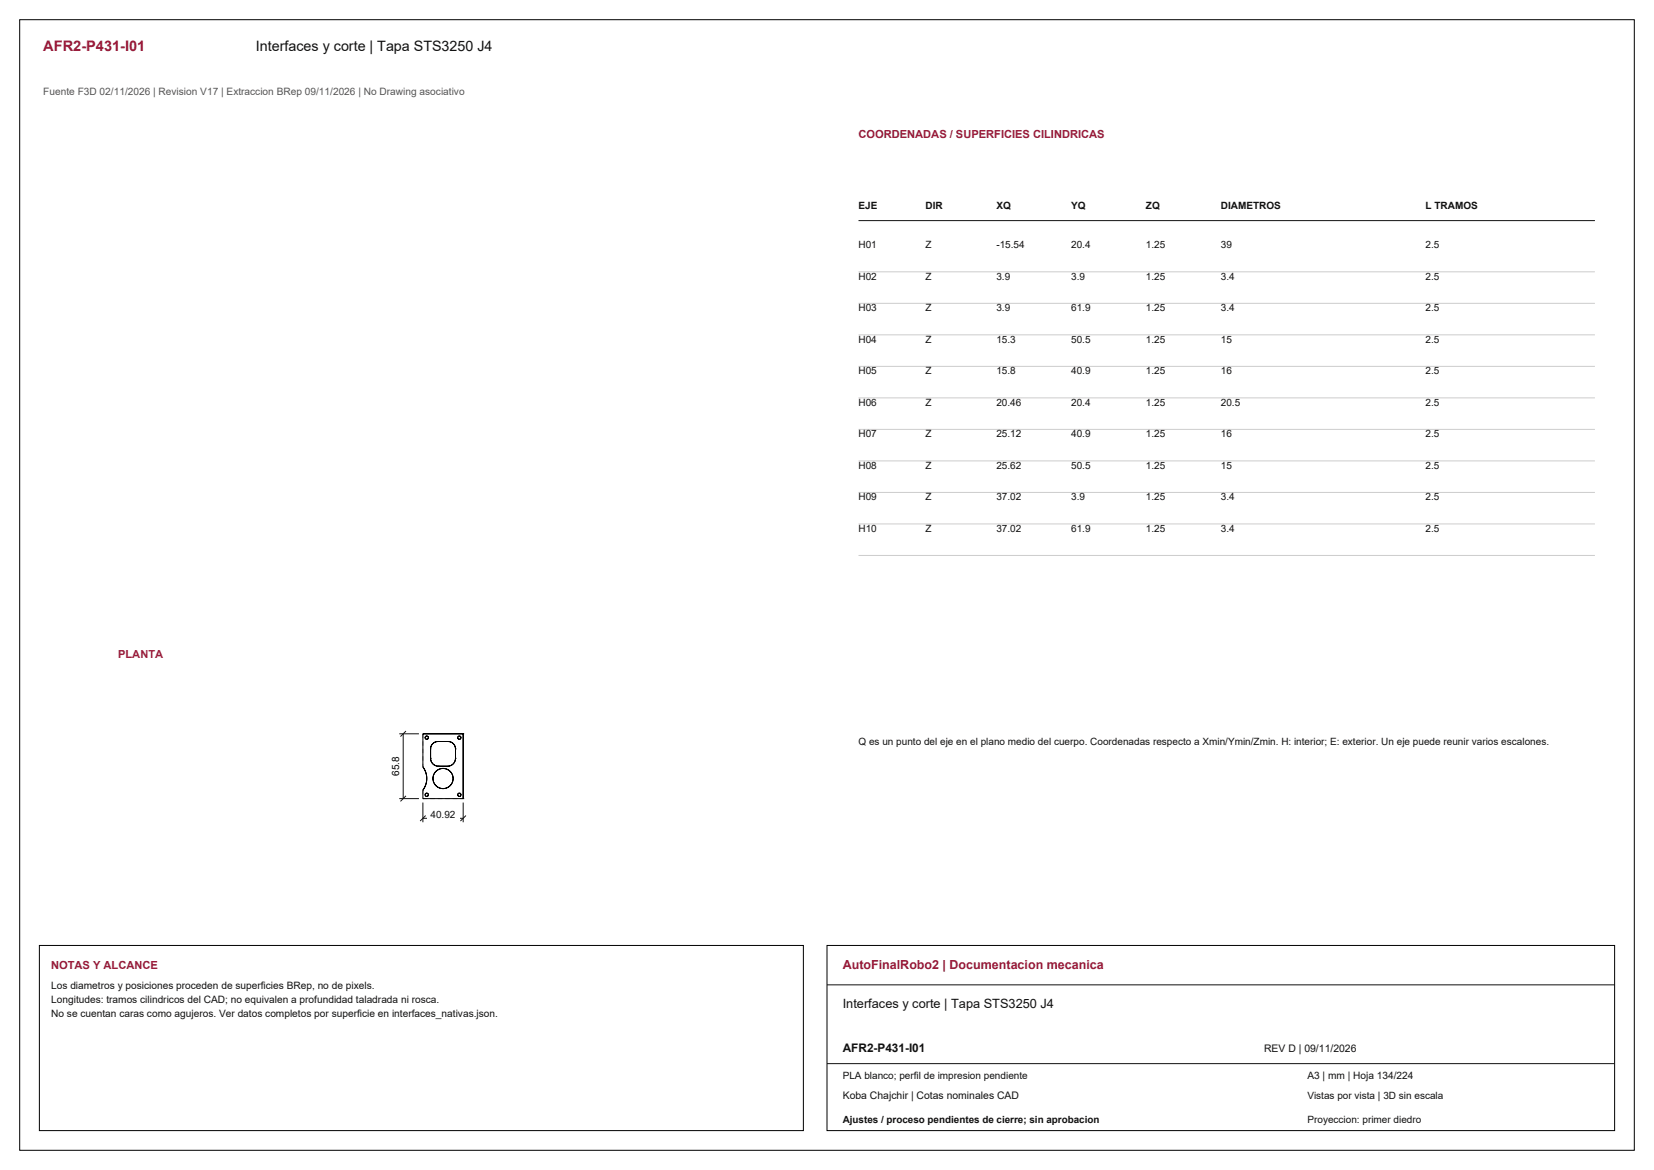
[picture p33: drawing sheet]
<svg xmlns="http://www.w3.org/2000/svg" width="420mm" height="297mm" viewBox="0 0 420 297" stroke-linecap="round" stroke-linejoin="round" font-family="sans-serif">
<defs><g id="words">
<text font-size="3.7" fill="#981b39" x="11" y="13">AFR2-P431-I01</text>
<text font-size="3.6" fill="#111" x="65" y="13">Interfaces y corte | Tapa STS3250 J4</text>
<text font-size="3.2" fill="#981b39" x="214" y="246">AutoFinalRobo2 | Documentacion mecanica</text>
<text font-size="3.2" fill="#111" x="214" y="256">Interfaces y corte | Tapa STS3250 J4</text>
<text font-size="3" fill="#111" x="214" y="267">AFR2-P431-I01</text>
<g font-size="2.8" fill="#981b39">
<text x="218" y="35">COORDENADAS / SUPERFICIES CILINDRICAS</text>
<text x="13" y="246">NOTAS Y ALCANCE</text>
</g>
<text font-size="2.8" fill="#a91843" x="30" y="167">PLANTA</text>
<text font-size="2.6" fill="#555" x="11" y="24">Fuente F3D 02/11/2026 | Revision V17 | Extraccion BRep 09/11/2026 | No Drawing asociativo</text>
<g font-size="2.6" fill="#111">
<text x="13" y="251">Los diametros y posiciones proceden de superficies BRep, no de pixels.</text>
<text x="13" y="254.6">Longitudes: tramos cilindricos del CAD; no equivalen a profundidad taladrada ni rosca.</text>
<text x="13" y="258.2">No se cuentan caras como agujeros. Ver datos completos por superficie en interfaces_nativas.json.</text>
<text x="321" y="267">REV D | 09/11/2026</text>
<text x="332" y="274">A3 | mm | Hoja 134/224</text>
<text x="214" y="279">Koba Chajchir | Cotas nominales CAD</text>
</g>
<g font-size="2.5" fill="#111">
<text x="218" y="53">EJE</text>
<text x="235" y="53">DIR</text>
<text x="253" y="53">XQ</text>
<text x="272" y="53">YQ</text>
<text x="291" y="53">ZQ</text>
<text x="310" y="53">DIAMETROS</text>
<text x="362" y="53">L TRAMOS</text>
<text x="218" y="63">H01</text>
<text x="235" y="63">Z</text>
<text x="253" y="63">-15.54</text>
<text x="272" y="63">20.4</text>
<text x="291" y="63">1.25</text>
<text x="310" y="63">39</text>
<text x="362" y="63">2.5</text>
<text x="218" y="71">H02</text>
<text x="235" y="71">Z</text>
<text x="253" y="71">3.9</text>
<text x="272" y="71">3.9</text>
<text x="291" y="71">1.25</text>
<text x="310" y="71">3.4</text>
<text x="362" y="71">2.5</text>
<text x="218" y="79">H03</text>
<text x="235" y="79">Z</text>
<text x="253" y="79">3.9</text>
<text x="272" y="79">61.9</text>
<text x="291" y="79">1.25</text>
<text x="310" y="79">3.4</text>
<text x="362" y="79">2.5</text>
<text x="218" y="87">H04</text>
<text x="235" y="87">Z</text>
<text x="253" y="87">15.3</text>
<text x="272" y="87">50.5</text>
<text x="291" y="87">1.25</text>
<text x="310" y="87">15</text>
<text x="362" y="87">2.5</text>
<text x="218" y="95">H05</text>
<text x="235" y="95">Z</text>
<text x="253" y="95">15.8</text>
<text x="272" y="95">40.9</text>
<text x="291" y="95">1.25</text>
<text x="310" y="95">16</text>
<text x="362" y="95">2.5</text>
<text x="218" y="103">H06</text>
<text x="235" y="103">Z</text>
<text x="253" y="103">20.46</text>
<text x="272" y="103">20.4</text>
<text x="291" y="103">1.25</text>
<text x="310" y="103">20.5</text>
<text x="362" y="103">2.5</text>
<text x="218" y="111">H07</text>
<text x="235" y="111">Z</text>
<text x="253" y="111">25.12</text>
<text x="272" y="111">40.9</text>
<text x="291" y="111">1.25</text>
<text x="310" y="111">16</text>
<text x="362" y="111">2.5</text>
<text x="218" y="119">H08</text>
<text x="235" y="119">Z</text>
<text x="253" y="119">25.62</text>
<text x="272" y="119">50.5</text>
<text x="291" y="119">1.25</text>
<text x="310" y="119">15</text>
<text x="362" y="119">2.5</text>
<text x="218" y="127">H09</text>
<text x="235" y="127">Z</text>
<text x="253" y="127">37.02</text>
<text x="272" y="127">3.9</text>
<text x="291" y="127">1.25</text>
<text x="310" y="127">3.4</text>
<text x="362" y="127">2.5</text>
<text x="218" y="135">H10</text>
<text x="235" y="135">Z</text>
<text x="253" y="135">37.02</text>
<text x="272" y="135">61.9</text>
<text x="291" y="135">1.25</text>
<text x="310" y="135">3.4</text>
<text x="362" y="135">2.5</text>
<text x="218" y="189">Q es un punto del eje en el plano medio del cuerpo. Coordenadas respecto a Xmin/Ymin/Zmin. H: interior; E: exterior. Un eje puede reunir varios escalones.</text>
<text x="109.3" y="207.5">40.92</text>
<text x="214" y="274">PLA blanco; perfil de impresion pendiente</text>
<text x="332" y="279">Vistas por vista | 3D sin escala</text>
<text x="214" y="285">Ajustes / proceso pendientes de cierre; sin aprobacion</text>
<text x="332" y="285">Proyeccion: primer diedro</text>
</g>
<text font-size="2.5" x="101.4" y="197" transform="rotate(-90 101.4 197)">65.8</text>
</g></defs>
<g fill="none" stroke="#000" stroke-width=".25">
<path d="M5 5h410v287h-410zM107.4 186.3h.1M107.4 186.3v8.4a4.9 4.9 0 0 1 0 5.9v2.1h10.2M107.4 186.3h10.2M109.3 192.5h.1M109.3 192.5a2 2 0 0 0 2 2M111.3 194.5h.1M115.7 192.5h.1M115.7 190.1h.1M115.7 192.5a2 2 0 0 1-2 2h-2.4M115.7 190.1v2.4M115.7 190.1a1.88 1.88 0 0 0-1.9-1.9h-2.6a1.88 1.88 0 0 0-1.9 1.9v2.4"/>
<path d="M117.6 186.3h.1M117.6 186.3v16.4M117.6 202.7h.1"/>
<circle cx="108.4" cy="187.2" r=".42"/>
<circle cx="112.5" cy="197.6" r="2.56"/>
<circle cx="116.6" cy="187.2" r=".42"/>
<circle cx="108.4" cy="201.7" r=".43"/>
<circle cx="116.6" cy="201.8" r=".42"/>
</g>
<path d="M107.4 186.3v8.4M113.8 188.2h-2.6M107.4 200.6v2.1M107.4 202.7h10.2" fill="none" stroke="#8c8c8c" stroke-width=".25" stroke-dasharray="1.1 .8" stroke-linecap="butt"/>
<path d="M107.4 203.7v5M107.4 207.7h10.2M108.1 207l-1.4 1.4M117.6 203.7v5M118.3 207l-1.4 1.4" fill="none" stroke="#111" stroke-width=".25"/>
<path d="M108.3 205.6h8.4v3h-8.4z" fill-rule="evenodd" fill="#fff"/>
<path d="M101.4 186.3h5M102.4 186.3v16.4M103.1 185.6l-1.4 1.4M101.4 202.7h5M103.1 202l-1.4 1.4" fill="none" stroke="#111" stroke-width=".25"/>
<path d="M98.6 191.3h3.1v6.4h-3.1z" fill-rule="evenodd" fill="#fff"/>
<path d="M218 56h187M210 250h200M210 270h200" fill="none" stroke="#111" stroke-width=".25"/>
<path d="M218 69h187M218 77h187M218 85h187M218 93h187M218 101h187M218 109h187M218 117h187M218 125h187M218 133h187M218 141h187" fill="none" stroke="#ccc" stroke-width=".25"/>
<path d="M10 240h194v47h-194zM210 240h200v47h-200z" fill="none" stroke="#000" stroke-width=".25"/>
<use href="#words"/>
</svg>
